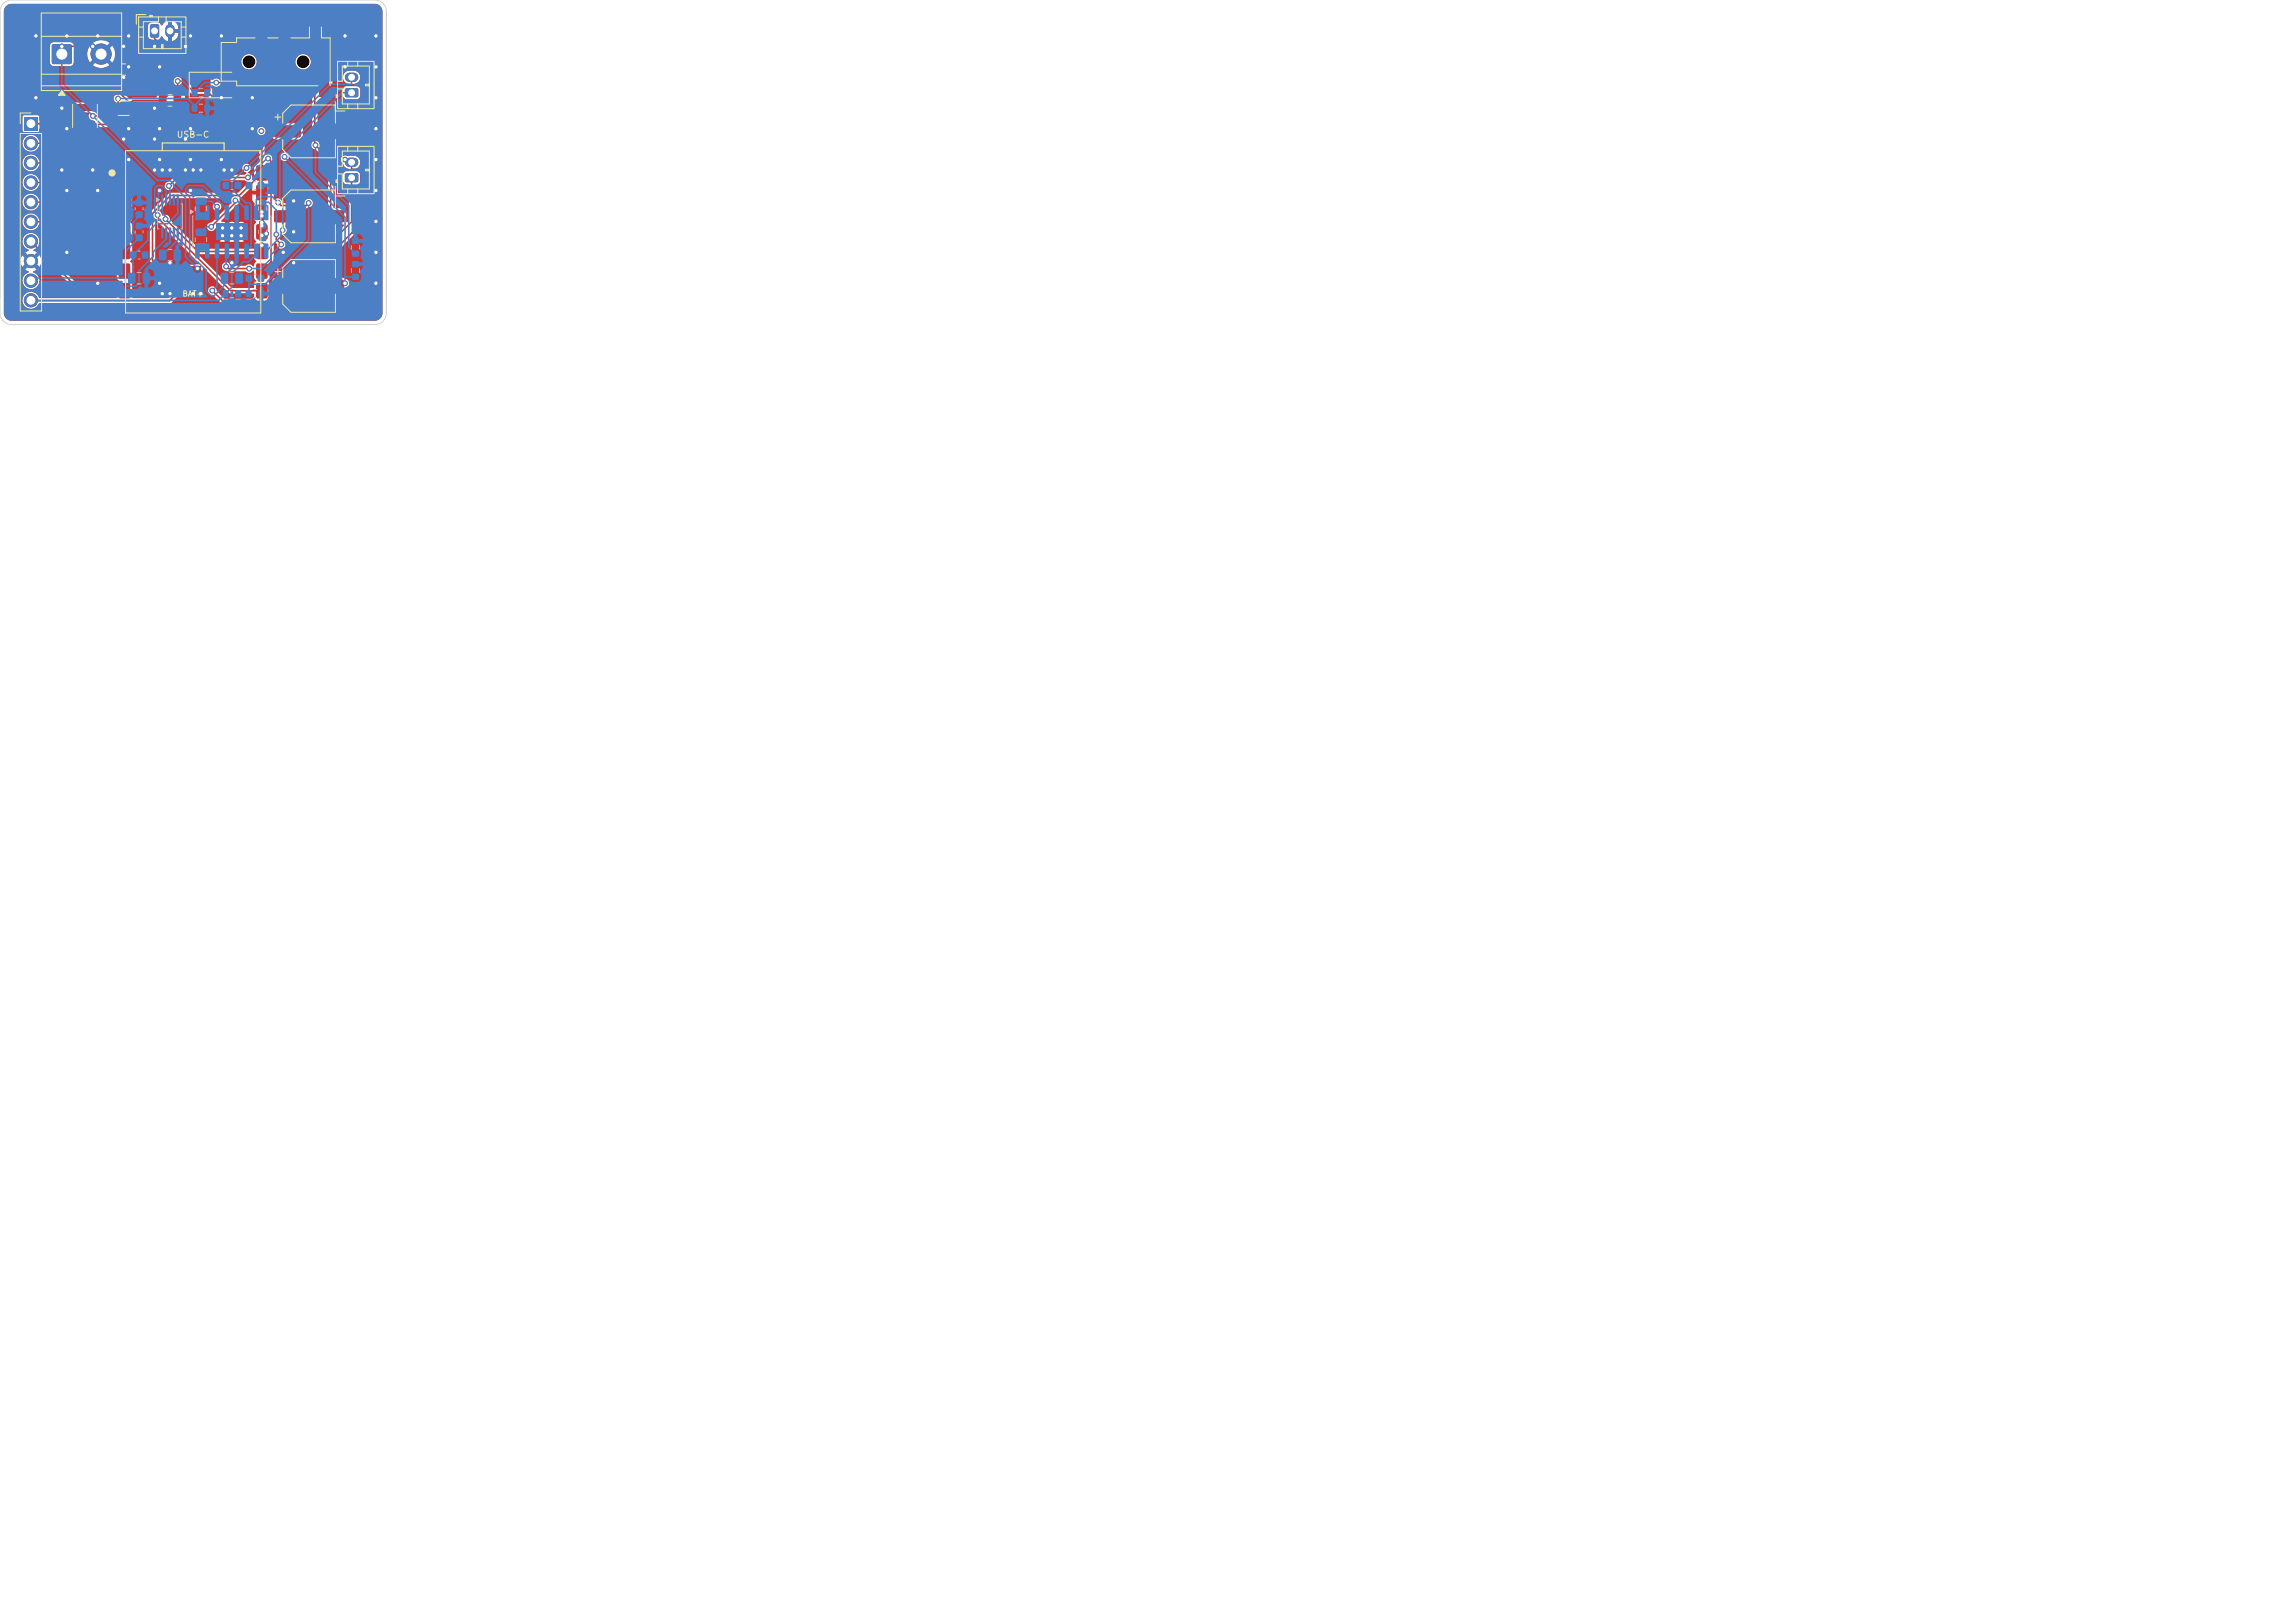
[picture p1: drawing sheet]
<svg xmlns="http://www.w3.org/2000/svg" width="297mm" height="210mm" viewBox="0 0 297 210" stroke-linecap="round" stroke-linejoin="round" font-family="sans-serif">
<defs><g id="words">
<text font-size=".8" fill="#f2eda1" x="22.8" y="18">USB-C</text>
<text font-size=".7" fill="#f2eda1" x="23.5" y="38.5">BAT+</text>
</g></defs>
<g fill="#c83434">
<path d="M24.8 10.2l.2-.1h2l.2 .1 .1 .2-.1 1.4-.2 .1h-2l-.2-.1v-.1z"/>
<path d="M28.8 10.2l.2-.1h2l.2 .1v.2v1.4l-.2 .1h-2l-.2-.1-.1-.1z"/>
<path d="M44.7 22.5l.2-.1h1.3l.2 .3v.7l-.3 .2h-1.3l-.2-.2z"/>
</g>
<path d="M45.2 21h.6" fill="none" stroke="#c83434" stroke-width="1.2"/>
<path d="M44.7 11.5l.2-.1h1.3l.2 .3v.7l-.3 .2h-1.3l-.2-.2z" fill="#c83434"/>
<path d="M45.2 10h.6" fill="none" stroke="#c83434" stroke-width="1.2"/>
<g fill="#c83434">
<path d="M20.6 12.3h.7l.2 .1v1.1l-.1 .2h-.6l-.2-.1-.1-1.1z"/>
<path d="M22.5 12.3h.7l.2 .1v1.1l-.1 .2h-.6l-.2-.1v-1.1z"/>
<path d="M9.6 15.7h2.7v.8h-2.7z"/>
<path d="M9.6 13.5h2.7v.8h-2.7z"/>
<path d="M15 13.4l.6-.1v.3l-.6 .1z"/>
<path d="M15 13.9l.6-.1v.3l-.6 .1z"/>
<path d="M15 14.4l.6-.1v.3l-.6 .1z"/>
<path d="M16.4 14.4l.6-.1v.3l-.6 .1z"/>
<path d="M16.4 13.9l.6-.1v.3l-.6 .1z"/>
<path d="M16.4 13.4l.6-.1v.3l-.6 .1z"/>
<path d="M35.5 27.3l.2-.1h3.1l.1 .3v1.1l-.2 .2h-3.1l-.1-.2z"/>
<path d="M41.1 27.3l.2-.1h3.1l.1 .3v1.1l-.2 .2h-3.1l-.2-.2z"/>
<path d="M14.6 8.3h.7l.2 .1 .1 1.1-.2 .2h-.6l-.2-.1v-1.1z"/>
<path d="M16.5 8.3h.7l.2 .1v1.1l-.1 .2h-.6l-.2-.1-.1-1.1z"/>
<path d="M35.5 16.3l.2-.1h3.1l.1 .3v1.1l-.2 .2h-3.1l-.1-.2z"/>
<path d="M41.1 16.3l.2-.1h3.1l.1 .3v1.1l-.2 .2h-3.1l-.2-.2z"/>
<path d="M3.1 15.2h1.8v1.7h-1.8z"/>
</g>
<g fill="#c83434" stroke="#c83434" stroke-width=".13">
<circle cx="4" cy="18.5" r=".85"/>
<circle cx="4" cy="21.1" r=".85"/>
<circle cx="4" cy="23.6" r=".85"/>
<circle cx="4" cy="26.2" r=".85"/>
<circle cx="4" cy="28.7" r=".85"/>
<circle cx="4" cy="31.2" r=".85"/>
<circle cx="4" cy="33.8" r=".85"/>
<circle cx="4" cy="36.3" r=".85"/>
<circle cx="4" cy="38.9" r=".85"/>
</g>
<path d="M19.5 3.2l.8-.1 .3 .2v1.3l-.2 .3h-.7l-.3-.2v-1.3z" fill="#c83434"/>
<path d="M22 3.7v.6" fill="none" stroke="#c83434" stroke-width="1.2"/>
<g fill="#c83434">
<path d="M15.4 21.4h.2h1.2l.1 .2-.1 1.7-.2 .1-1.2-.1v-.1z"/>
<path d="M15.4 24l.2-.1 1.2 .1 .1 .1-.1 1.8h-.2h-1.2v-.2z"/>
<path d="M15.4 26.5h.2h1.2l.1 .2-.1 1.7-.2 .1-1.2-.1v-.2z"/>
<path d="M15.4 29.1l.2-.1 1.2 .1 .1 .1-.1 1.7-.2 .1-1.2-.1v-.1z"/>
<path d="M15.4 31.6l.2-.1 1.2 .1 .1 .2-.1 1.7h-.2h-1.2v-.2z"/>
<path d="M15.4 34.1h.2h1.2l.1 .2-.1 1.7-.2 .1-1.2-.1v-.1z"/>
<path d="M15.4 36.7l.2-.1 1.2 .1 .1 .1-.1 1.8h-.2h-1.2v-.2z"/>
<path d="M33.2 36.7l.2-.1 1.2 .1v.1v1.8h-.2h-1.2l-.1-.2z"/>
<path d="M33.2 34.1h.2h1.2v.2v1.7l-.2 .1-1.2-.1-.1-.1z"/>
<path d="M33.2 31.6l.2-.1 1.2 .1v.2v1.7h-.2h-1.2l-.1-.2z"/>
<path d="M33.2 29.1l.2-.1 1.2 .1v.1v1.7l-.2 .1-1.2-.1-.1-.1z"/>
<path d="M33.2 26.5h.2h1.2v.2v1.7l-.2 .1-1.2-.1-.1-.2z"/>
<path d="M33.2 24l.2-.1 1.2 .1v.1v1.8h-.2h-1.2l-.1-.2z"/>
<path d="M33.2 21.4h.2h1.2v.2v1.7l-.2 .1-1.2-.1-.1-.1z"/>
<path d="M24 34.5h2v2h-2z"/>
<path d="M6.8 5.8l.1-.1h2.2l.1 .1 .1 .2v2.1l-.1 .1-.1 .1h-2.2l-.1-.1-.1-.1v-2.1z"/>
</g>
<circle cx="13.1" cy="7" r="1.3" fill="#c83434" stroke="#c83434" stroke-width=".13"/>
<g fill="#c83434">
<path d="M35.5 36.3l.2-.1h3.1l.1 .3v1.1l-.2 .2h-3.1l-.1-.2z"/>
<path d="M41.1 36.3l.2-.1h3.1l.1 .3v1.1l-.2 .2h-3.1l-.2-.2z"/>
<path d="M36.2 3.5h1.2v2.5h-1.2z"/>
<path d="M33.2 3.5h1.2v2.5h-1.2z"/>
<path d="M41.3 10h1.2v2.5h-1.2z"/>
<path d="M40.2 3.5h1.2v2.5h-1.2z"/>
</g>
<g fill="#c83434" stroke="#c83434" stroke-width=".13">
<circle cx="31.2" cy="29.5" r=".3"/>
<circle cx="30" cy="29.5" r=".3"/>
<circle cx="28.8" cy="29.5" r=".3"/>
<circle cx="31.2" cy="30.5" r=".3"/>
<circle cx="30" cy="30.5" r=".3"/>
<circle cx="28.8" cy="30.5" r=".3"/>
<circle cx="33.9" cy="27.4" r=".3"/>
<circle cx="28" cy="10.7" r=".3"/>
<circle cx="23" cy="10.5" r=".3"/>
<circle cx="44.6" cy="20.6" r=".3"/>
<circle cx="27.5" cy="37.6" r=".3"/>
<circle cx="34.4" cy="30.2" r=".3"/>
<circle cx="36.6" cy="29.8" r=".3"/>
<circle cx="31.9" cy="21.7" r=".3"/>
<circle cx="36.6" cy="32.6" r=".3"/>
<circle cx="38" cy="34" r=".3"/>
<circle cx="25" cy="22" r=".3"/>
<circle cx="16" cy="6" r=".3"/>
<circle cx="48.6" cy="16.6" r=".3"/>
<circle cx="8.6" cy="24.6" r=".3"/>
<circle cx="16" cy="10" r=".3"/>
<circle cx="8.6" cy="16.6" r=".3"/>
<circle cx="21" cy="38" r=".3"/>
<circle cx="24.6" cy="24.6" r=".3"/>
<circle cx="20" cy="6" r=".3"/>
<circle cx="4.6" cy="4.6" r=".3"/>
<circle cx="48.6" cy="28.6" r=".3"/>
<circle cx="20" cy="14" r=".3"/>
<circle cx="12" cy="22" r=".3"/>
<circle cx="16" cy="18" r=".3"/>
<circle cx="29" cy="22" r=".3"/>
<circle cx="24.6" cy="4.6" r=".3"/>
<circle cx="28.6" cy="12.6" r=".3"/>
<circle cx="25" cy="38" r=".3"/>
<circle cx="26" cy="22" r=".3"/>
<circle cx="12.6" cy="4.6" r=".3"/>
<circle cx="12" cy="6" r=".3"/>
<circle cx="48.6" cy="20.6" r=".3"/>
<circle cx="48.6" cy="32.6" r=".3"/>
<circle cx="32.6" cy="12.6" r=".3"/>
<circle cx="20.6" cy="20.6" r=".3"/>
<circle cx="12.6" cy="24.6" r=".3"/>
<circle cx="21" cy="22" r=".3"/>
<circle cx="20.6" cy="8.6" r=".3"/>
<circle cx="38" cy="30" r=".3"/>
<circle cx="16.6" cy="20.6" r=".3"/>
<circle cx="8.6" cy="32.6" r=".3"/>
<circle cx="48.6" cy="36.6" r=".3"/>
<circle cx="32.6" cy="16.6" r=".3"/>
<circle cx="22" cy="22" r=".3"/>
<circle cx="8" cy="14" r=".3"/>
<circle cx="12.6" cy="36.6" r=".3"/>
<circle cx="48.6" cy="8.6" r=".3"/>
<circle cx="24" cy="18" r=".3"/>
<circle cx="20.6" cy="16.6" r=".3"/>
<circle cx="20" cy="22" r=".3"/>
<circle cx="16.6" cy="8.6" r=".3"/>
<circle cx="8.6" cy="4.6" r=".3"/>
<circle cx="16.6" cy="16.6" r=".3"/>
<circle cx="44.6" cy="4.6" r=".3"/>
<circle cx="8" cy="22" r=".3"/>
<circle cx="22" cy="34" r=".3"/>
<circle cx="48.6" cy="4.6" r=".3"/>
<circle cx="20.6" cy="36.6" r=".3"/>
<circle cx="44.6" cy="8.6" r=".3"/>
<circle cx="22" cy="38" r=".3"/>
<circle cx="48.6" cy="12.6" r=".3"/>
<circle cx="24.6" cy="16.6" r=".3"/>
<circle cx="20" cy="18" r=".3"/>
<circle cx="24" cy="22" r=".3"/>
<circle cx="4.6" cy="12.6" r=".3"/>
<circle cx="38" cy="26" r=".3"/>
<circle cx="20.6" cy="24.6" r=".3"/>
<circle cx="28.6" cy="20.6" r=".3"/>
<circle cx="30" cy="22" r=".3"/>
<circle cx="26" cy="38" r=".3"/>
<circle cx="48.6" cy="24.6" r=".3"/>
<circle cx="28.6" cy="4.6" r=".3"/>
<circle cx="30" cy="34" r=".3"/>
<circle cx="16.6" cy="4.6" r=".3"/>
<circle cx="24.6" cy="20.6" r=".3"/>
<circle cx="24" cy="6" r=".3"/>
<circle cx="15.3" cy="12.8" r=".3"/>
<circle cx="8" cy="6" r=".3"/>
<circle cx="25.6" cy="34.7" r=".3"/>
<circle cx="12" cy="15" r=".3"/>
<circle cx="40.8" cy="18.8" r=".3"/>
<circle cx="33.9" cy="28.8" r=".3"/>
<circle cx="20.4" cy="27.8" r=".3"/>
<circle cx="33.9" cy="31.7" r=".3"/>
<circle cx="21.9" cy="24.1" r=".3"/>
<circle cx="33.9" cy="30.5" r=".3"/>
<circle cx="34.7" cy="20.5" r=".3"/>
<circle cx="32.1" cy="23" r=".3"/>
<circle cx="33.9" cy="29.2" r=".3"/>
<circle cx="21.4" cy="28.3" r=".3"/>
<circle cx="33.9" cy="27.9" r=".3"/>
<circle cx="36.8" cy="20.3" r=".3"/>
<circle cx="44.6" cy="36.6" r=".3"/>
<circle cx="39.9" cy="26.3" r=".3"/>
<circle cx="36" cy="26.2" r=".3"/>
<circle cx="32.2" cy="34.8" r=".3"/>
<circle cx="35.8" cy="30.3" r=".3"/>
<circle cx="36.4" cy="31.6" r=".3"/>
<circle cx="29.3" cy="34.5" r=".3"/>
<circle cx="33.8" cy="17" r=".3"/>
<circle cx="28.1" cy="26.7" r=".3"/>
<circle cx="30.5" cy="25.9" r=".3"/>
<circle cx="27.3" cy="29.3" r=".3"/>
</g>
<g fill="none" stroke="#c83434" stroke-width=".2">
<path d="M4 16h1.2l1.3 1.4h4.6l5 5M4 18.5h5.7l6.4 6.4M8 6h1.9l1.9-2h1.1l2.1 2.1v2.9M15.3 12.8v.7M15.3 14v.5l-.5 .5h-2.8M16.7 14h-.4l-.3 .3v.4l-1.4 1.4h-3.6M16.8 13.4l-1.2-1.3h-1.2l-1.7 1.8h-1.7M20 4v1l13.9 13.9v3.5l-2.9 2.9h-8.9l-2.4 2.3v6.1l3 2.9v1.6l-.8 .7h-17.9M23 10.5v.6l-2 1.9h-3.8l-.5 .5M28 10.7h1.7l.3 .3M40.8 4.8v1.5l-.1 .1v12.3l2.1 2.1v7.2M4 21.1h4.2l6.4 6.4h1.5"/>
<path d="M4 23.6h5.7l6.4 6.4M4 26.2h5.7l6.4 6.3M4 28.7h5.7l6.4 6.4M4 31.2l6.4 6.4h5.7M20.4 27.8v.4l9.4 9.4h4.1M21.4 28.3l4.2 4.2h8.3M25.6 34.7l-.6 .6v.2M29.3 34.5l.2 .3h2.7M30.5 25.9v.3l-3.2 3.1M32.1 23h-9.2l-1 1.1M34.7 20.5l.4 .4v13l-1.2 1.2M35.8 30.3v.7l.6 .6"/>
<path d="M36 26.2l.4 .4h3.2l.3-.3M37.2 28l-.6 .6v1.2M44.6 20.7h.5l.4 .3v.9h.7l.5 .5v6.6l-6.7 6.7v1.3l-2 2h-9.1l-1.4-1.4M44.6 36.7h-1.4l-.4 .3M45.5 23v5.7l-8.3 8.3"/>
</g>
<g fill="#c83434">
<path d="M25.8 32.9h7l.1 .1v.5l.3 .3-.3 .3v.3h-.2a.59 .59 0 0 0-.9 0h-2a.58 .58 0 0 0-.7-.4 .58 .58 0 0 0-.4 .6 .58 .58 0 0 0 .7 .5h2.4a.67 .67 0 0 0 1-.1l.1 .1v.9l.3 .3-.3 .4v.5l-2.9 .1-4.2-4.2z"/>
<path d="M21.2 26.7h6.3v.1a.56 .56 0 0 0 .9 .4 .56 .56 0 0 0 0-.9 .56 .56 0 0 0-.9 .4h-6.3l1-1.1 7.7 .1v.6l-2.5 2.5a.56 .56 0 0 0-.5 .9 .56 .56 0 0 0 1-.1h.1l.1 .3 .4-.4h.1a.15 .15 0 0 0 .2 .2 .15 .15 0 0 0 .1-.2h.3l.2 .2 .2-.2h.3a.15 .15 0 0 0 .1 .2 .15 .15 0 0 0 .2-.2h.2l.2 .2 .2-.2h.2a.15 .15 0 0 0 .2 .2 .15 .15 0 0 0 .1-.2h.3l.3 .4 .1-.3-.1-.5-.3 .4h-.3l-.1-.2-.2 .2h-.2l-.2-.2-.2 .2h-.2l-.2-.2-.1 .2h-.3l-.2-.2-.2 .2h-.3l-.1-.2-.3 .2 .7-.7h.4l.4 .3 .4-.3h.4l.4 .3 .4-.3-.3-.1-.5 .1-.7-.1-.9 .1-.6-.2 2.2-2.2a.71 .71 0 0 0 .2-.8l1.5-1.3h.1v.4h1.3l-.1 .5h-1.2l.1 .6 .3 .5-.1 .3v1.7l.3 .4-.3 .5v1.7l.3 .4-.3 .2-.1 .7h-7l-1-1h3.6l.3 .1 .5-.1 .7 .1 .9-.1 .5 .1 .3-.1-.4-.3-.4 .3h-.4l-.4-.3-.4 .3h-.4l-.4-.3-.4 .3h-3.6l-.8-.8h4l.1 .5 .3-.4h.2a.15 .15 0 0 0 .2 .2 .15 .15 0 0 0 .1-.2h.3l.2 .2 .2-.2h.3a.15 .15 0 0 0 .1 .2 .15 .15 0 0 0 .2-.2h.2l.2 .2 .2-.2h.2a.15 .15 0 0 0 .2 .2 .15 .15 0 0 0 .1-.2h.3l.3 .4 .1-.3-.1-.5-.3 .4h-.3l-.1-.2-.2 .2h-.2l-.2-.2-.2 .2h-.2l-.2-.2-.1 .2h-.3l-.2-.2-.2 .2h-.3l-.1-.2-.2 .2h-.2l-.3-.4-.1 .3h-4l-.4-.4h5.1l.1 .1 .1-.1h1l.1 .1 .1-.1h1l.1 .1 .1-.1-.1-.1-.1 .1h-1l-.1-.1-.1 .1h-1l-.1-.1-.1 .1h-5.1l-1.6-1.6a.57 .57 0 0 0-.4-.6 .57 .57 0 0 0-.6 .1l-.4-.6z"/>
<path d="M.9 .7l.6-.2h46.9a1.01 1.01 0 0 1 1.1 1v39a1 1 0 0 1-1 1h-47a1 1 0 0 1-1-1v-6.8h2.2v.4l.2 .4 .6-.6 .1 .2 .3 .2-.7 .6 .5 .2v.1a1.11 1.11 0 0 0-.6 1.8 1.11 1.11 0 0 0 1.8 0 1.11 1.11 0 0 0-.6-1.8v-.1l.5-.2-.7-.6 .3-.2 .1-.2 .6 .6h.1a1.77 1.77 0 0 0 .1-1.4h.1l4.8 4.8 4.8 .1h.1v.5l-.1 .1h-9.9a1.11 1.11 0 0 0-1.7-.7 1.11 1.11 0 0 0-.1 1.8 1.11 1.11 0 0 0 1.7-.4h17l.2-.1 .8-.9v-1.7v-.2l-2.9-2.9v-4.9l.1-.1 5.6 5.6-.1 .1h-.4l-1.5 .1-.1 .2v2l.1 .2 .2 .1h2l.2-.1 .1-1.9 .1-.1 3.2 3.2 .2 .1h3h.1v.6l-.1 .1h-3.7l-1.1-1.1a.56 .56 0 0 0-.6-.5 .56 .56 0 0 0-.5 .6 .56 .56 0 0 0 .7 .5l1.2 1.2h9.3l.1-.1 2.1-2 .1-.9h.4v1.3l.1 .2 .3 .1h3.2l.3-.2 .1-.5a.61 .61 0 0 0 .4-.7 .61 .61 0 0 0-.6-.5l-.3-.2h-3l-.4 .2-.1 .3h-.4v-.6l6.6-6.7v-6.7l-.6-.7v-.2a.86 .86 0 0 0-.5-1.4l-.9 .1a.58 .58 0 0 0-.8 .2 .58 .58 0 0 0 .2 .8 1.07 1.07 0 0 0 .7 .7v.2a.6 .6 0 0 0-.7 .5v.8a.57 .57 0 0 0 .7 .5v4.6l-.2 .3-.1-.1v-1.4l-.1-.2-.3-.1-1.2-.1v-6.2l-.1-.2-1.7-1.6-.1-.5 .1-.1h1.2v-1.1h.4v1.1h1.5l.3-.2 .2-.2v-.7h-2.4v-1.5h.4v1.1h2v-.5l-.1-.3-.4-.3h-3.3l-.1-.1v-2.5l.1-.1h.5v-1.5h.5v1.5h.4l.4-.3v-1.1h1.4v.8a.51 .51 0 0 0 .4 .5h1.4l.3-.2 .1-.3v-.9l-.1-.2-.3-.2-1.4 .1-.3 .1-.1 .3-2.7-.1v-2h.5v1.5h.8v-1.1h1.4a.85 .85 0 0 0 .7 1 1.36 1.36 0 0 0 1.2-.2 .85 .85 0 0 0 .3-.9 .85 .85 0 0 0-.7-.7 1.36 1.36 0 0 0-1.2 .2l-.2 .3-.1 .3h-1.4l-.1-.3-.3-.1h-1.5v-2.9l.1-.3 .3-.1 .2-.2v-2.5l-.2-.2-1.3-.1-.2 .2v2.6v.2l.4 .1v1.4l-.1 .1h-.1a1.01 1.01 0 0 0-1.6-.6 1.01 1.01 0 0 0 .1 1.7 1.01 1.01 0 0 0 1.5-.7l.2 .1v10.2a.58 .58 0 0 0 0 .6 .58 .58 0 0 0 .5 .3l1.5 1.5v6l-1.2 .1-.3 .1-.1 .3v1.3l.1 .2 .3 .1h3.2l.1 .2-6.7 6.7-2.2 .1-.3 .2-.1 1.4 .1 .3 .4 .2h2.6v.1l-.4 .5h-2.9l-.1-.1v-1.9l-.3-.4 .3-.3v-1.4l.5-.7v-2.6h.2l.3 .3a.56 .56 0 0 0 .5 .6 .56 .56 0 0 0 .6-.6 .56 .56 0 0 0-.7-.5l-.2-.3 .2-.5a.6 .6 0 0 0 .8-.2 .6 .6 0 0 0-.2-.8l.1-.2h1.7l.4-.2 .1-.3v-1.2l-.1-.4 .7-.1a.59 .59 0 0 0 .7-.5 .59 .59 0 0 0-.5-.7 .77 .77 0 0 0-.7 .6l-2.7-.1a.6 .6 0 0 0-.4-.5 .6 .6 0 0 0-.7 .2l-.1-.1v-5l-.2-.6h1.1v.2a.56 .56 0 0 0 .8 .4 .56 .56 0 0 0 0-1 .56 .56 0 0 0-.8 .4h-1.2a.75 .75 0 0 0-.8-.2l-.1-1.3-1.8-1.8h.9v.1a.56 .56 0 0 0 .8 .4 .56 .56 0 0 0 0-.9 .56 .56 0 0 0-.8 .4h-.9l-.5-.5h3.3v1.2a.51 .51 0 0 0 .5 .5l3.2-.1 .3-.3v-1.3a.49 .49 0 0 0-.5-.5l-3.1 .1-.3 .1-.1 .3h-3.3l-4.4-4.4v-.8l.1-.1a.57 .57 0 0 0 .7 0l.2 .1v.6l.3 .3 2.2 .1a.49 .49 0 0 0 .5-.5v-1.5l-.3-.3h-2.3l-.3 .1-.1 .3h-.2a.7 .7 0 0 0-.8 0l-.1-.3-.3-.1-1.8-.1-1.9-1.9h7.8v.2a1.01 1.01 0 0 0 1.6 .8 1.01 1.01 0 0 0 0-1.8 1.01 1.01 0 0 0-1.6 .8h-7.8l-2.7-2.7 .1-.4 .2-.1a1.16 1.16 0 0 0 .7 .6v-1l.3 .1 .2-.1 .1 1a1.1 1.1 0 0 0 .8-1.1h-.8l.1-.2-.1-.2h.8v-.3h9.9v2.6l.2 .2h1.2l.3-.3v-2.5h1.3v2.6l.2 .2h1.2l.3-.3v-2.5l-.3-.3h-1.2l-.2 .3h-1.3l-.3-.3h-1.2l-.2 .3h-9.9a1.1 1.1 0 0 0-.9-.8v1l-.2-.1-.3 .1v-1l-.4 .2-.4 .4-.2-.3-.2-.1h-1.1l-.3 .4 .1 1.6 .2 .2h.3l4.8 4.9v1.7l.1 .3 .4 .2h1.7l6.8 6.8v2v.1a.5 .5 0 0 0-.6 .5v1.3l-.1 .1-.2-.1a.74 .74 0 0 0-.5-.6 .58 .58 0 0 0 .3-.8 .58 .58 0 0 0-.9-.1 .58 .58 0 0 0 .4 .9v.1l-.3 .2h-8.7l-1 .9a.56 .56 0 0 0-.6 .6 .56 .56 0 0 0 .6 .5 .56 .56 0 0 0 .5-.6l.7-.7h8.5l.5 .3-1.3 1.3-8.9 .1-2.4 2.4-.1 .2v6.2l2.9 3v1.2l-.5 .6h-4.7v-1.9l-.3-.3 .3-.5v-1.7l-.3-.4 .3-.4v-1.7l-.3-.4 .3-.5v-1.7l-.3-.3 .3-.5v-1.7l-.3-.4 .3-.5v-1.7l-.3-.3 .3-.5v-1.8l-.4-.3h-1.4l-4-4-4.6-.1-1.3-1.3-.3-.1v-.5l-.2-.2h-1.8l-.2 .2v1.8l.2 .2h1.8l.2-.2v-.3h.1l1.3 1.1 4.5 .1 4.1 4v1.4l-.2 .1-5-5.1h-4.8a1.12 1.12 0 0 0-1.9-.4 1.12 1.12 0 0 0 .5 1.8 1.28 1.28 0 0 0 1.4-.7h4.5l5.5 5.5v1.4l.3 .4-.3 .4v.5h-.4l-6.3-6.3-.2-.1h-3.1a1.11 1.11 0 0 0-1.8-.5 1.11 1.11 0 0 0 0 1.8 1.11 1.11 0 0 0 1.8-.6h3l1.6 1.8-.1 .1h-4.5a1.12 1.12 0 0 0-1.9-.5 1.12 1.12 0 0 0 .5 1.9 1.28 1.28 0 0 0 1.4-.7h4.5l5.5 5.5v1.4h-.2l-5-5.1h-4.8a1.11 1.11 0 0 0-1.8-.5 1.11 1.11 0 0 0 0 1.8 1.11 1.11 0 0 0 1.8-.6h4.5l5.5 5.5v1.4h-.2l-5-5-4.8-.1a1.12 1.12 0 0 0-1.9-.4 1.12 1.12 0 0 0 .5 1.9 1.28 1.28 0 0 0 1.4-.7h4.5l5.5 5.4v1.5l.3 .3-.3 .4v.5l-4.6 .1-5.5-5.5a1.12 1.12 0 0 0-.9-1.6 1.12 1.12 0 0 0-1.1 1.5l.3 .4 .4 .3-.5 .3 .7 .6-.3 .2-.1 .2-.6-.7-.2 .7h-2.2v-20.2h8.9v.8l.2 .2 2 .1a.73 .73 0 0 0 0 .8h-.1l-1.9 .1-.2 .2v.9l.2 .2h2.8l.3-.3 2.1-.1 1.3-1.3 .4 .1v-.5h.4v.5l.5-.2 .1-.3h-1l.1-.2 .2-.1 .7-.1-.2-.5 .1-.4h2.8h.1a.49 .49 0 0 0 .5 .6h.6l.3-.2 .1-.2h.1a.79 .79 0 0 0 .8 .6v-1h.5v1a.79 .79 0 0 0 .7-1h-1.2v-1.4h.5v1h.7v-.3a.74 .74 0 0 0-.7-.7h-.4l.5-.5 .1-.3a.56 .56 0 0 0 0-.8 .56 .56 0 0 0-.8-.1 .56 .56 0 0 0 0 .8l-1.1 1.1h-.7a.66 .66 0 0 0-.6 .6h-3l-.3 .2-1.2-1h-1.3l-1.8 1.6-.2-.2h-2.8l-.2 .3h-8.9v-7.6h5.9v2.2l.2 .3 .3 .2 2.3-.1a.49 .49 0 0 0 .4-.4v-1.7l.5-.1 1.9-1.9h.8l.7 .7-.1 .1a1.9 1.9 0 0 0-1.4 .4l.8 .8-.3 .4-.9-.9v.1a1.79 1.79 0 0 0 0 2.1l.9-.9 .3 .4-.8 .8 .1 .1a2.04 2.04 0 0 0 2.2 0v1.1l.3 .3 .8 .1 .5-.4a.98 .98 0 0 0 .8 .6v-1h.5v1a.79 .79 0 0 0 .8-1h-1.3v-1.4h.5v1h.8a.78 .78 0 0 0-.8-1h-.5a1.02 1.02 0 0 0-.8 .6l-.5-.4-.1-2.1-2.2-2.2h-.1h-1.4l-1.9 1.9-.6-.2h-2.2l-.3 .2-.2 .3h-5.9v-4.4l.1-.3z"/>
</g>
<path d="M44.7 22.5l.2-.1h1.3l.2 .3v.7l-.3 .2h-1.3l-.2-.2z" fill="#4d7fc4"/>
<path d="M45.2 21h.6" fill="none" stroke="#4d7fc4" stroke-width="1.2"/>
<path d="M44.7 11.5l.2-.1h1.3l.2 .3v.7l-.3 .2h-1.3l-.2-.2z" fill="#4d7fc4"/>
<path d="M45.2 10h.6" fill="none" stroke="#4d7fc4" stroke-width="1.2"/>
<path d="M3.1 15.2h1.8v1.7h-1.8z" fill="#4d7fc4"/>
<g fill="#4d7fc4" stroke="#4d7fc4" stroke-width=".13">
<circle cx="4" cy="18.5" r=".85"/>
<circle cx="4" cy="21.1" r=".85"/>
<circle cx="4" cy="23.6" r=".85"/>
<circle cx="4" cy="26.2" r=".85"/>
<circle cx="4" cy="28.7" r=".85"/>
<circle cx="4" cy="31.2" r=".85"/>
<circle cx="4" cy="33.8" r=".85"/>
<circle cx="4" cy="36.3" r=".85"/>
<circle cx="4" cy="38.9" r=".85"/>
</g>
<path d="M19.5 3.2l.8-.1 .3 .2v1.3l-.2 .3h-.7l-.3-.2v-1.3z" fill="#4d7fc4"/>
<path d="M22 3.7v.6" fill="none" stroke="#4d7fc4" stroke-width="1.2"/>
<path d="M6.8 5.8l.1-.1h2.2l.1 .1 .1 .2v2.1l-.1 .1-.1 .1h-2.2l-.1-.1-.1-.1v-2.1z" fill="#4d7fc4"/>
<circle cx="13.1" cy="7" r="1.3" fill="#4d7fc4" stroke="#4d7fc4" stroke-width=".13"/>
<g fill="#4d7fc4">
<path d="M31.8 37.6h.7v.8h-.7z"/>
<path d="M33.5 37.6h.7v.8h-.7z"/>
<path d="M28.8 23.6l.2-.1 .6 .1 .1 .2-.1 .6-.2 .1-.6-.1v-.1z"/>
<path d="M30.4 23.6l.1-.1 .7 .1v.2v.6l-.2 .1-.6-.1-.1-.1z"/>
<path d="M31.8 23.6l.2-.1 .6 .1 .1 .2-.1 .6-.1 .1-.7-.1v-.1z"/>
<path d="M33.4 23.6l.1-.1 .7 .1v.2v.6l-.2 .1-.6-.1-.1-.1z"/>
<path d="M45.6 35.5h.8v.7h-.8z"/>
<path d="M45.6 33.8h.8v.7h-.8z"/>
<path d="M20.6 32.3h.7l.2 .1v1.1l-.1 .2h-.6l-.2-.1-.1-1.1z"/>
<path d="M22.5 32.3h.7l.2 .1v1.1l-.1 .2h-.6l-.2-.1v-1.1z"/>
<path d="M45.6 32.5h.8v.7h-.8z"/>
<path d="M45.6 30.8h.8v.7h-.8z"/>
<path d="M24.8 11.6h.7v.8h-.7z"/>
<path d="M26.5 11.6h.7v.8h-.7z"/>
<path d="M33.6 27.5h.8v.7h-.8z"/>
<path d="M33.6 25.8h.8v.7h-.8z"/>
<path d="M16.8 32.6l.2-.1 .6 .1 .1 .2-.1 .6-.2 .1-.6-.1v-.1z"/>
<path d="M18.4 32.6l.1-.1 .7 .1v.2v.6l-.2 .1-.6-.1-.1-.1z"/>
<path d="M33.6 30.5h.8v.7h-.8z"/>
<path d="M33.6 28.8h.8v.7h-.8z"/>
<path d="M25.3 26.6h.4h.1l.1 1.8-.1 .1h-.4l-.1-.1z"/>
<path d="M26.6 26.6h.4h.1v1.8l-.1 .1h-.3l-.2-.1z"/>
<path d="M27.8 26.6h.4h.2v1.8l-.1 .1h-.4l-.1-.1z"/>
<path d="M29.1 26.6h.4h.2v1.8l-.1 .1h-.4l-.1-.1z"/>
<path d="M30.4 26.6h.4h.1v1.8l-.1 .1h-.3l-.2-.1z"/>
<path d="M31.6 26.6h.5h.1v1.8l-.1 .1h-.3l-.2-.1z"/>
<path d="M32.9 26.6h.4h.2v1.8l-.1 .1h-.4l-.1-.1z"/>
<path d="M34.2 26.6h.4h.1v1.8v.1h-.4l-.1-.1z"/>
<path d="M34.2 31.5h.4l.1 .1v1.7v.1l-.4 .1-.1-.1z"/>
<path d="M32.9 31.5h.4l.2 .1v1.7l-.1 .1-.4 .1-.1-.1z"/>
<path d="M31.6 31.5h.5l.1 .1v1.7l-.1 .1-.3 .1-.2-.1z"/>
<path d="M30.4 31.5h.4l.1 .1v1.7l-.1 .1-.3 .1-.2-.1z"/>
<path d="M29.1 31.5h.4l.2 .1v1.7l-.1 .1-.4 .1-.1-.1z"/>
<path d="M27.8 31.5h.4l.2 .1v1.7l-.1 .1-.4 .1-.1-.1z"/>
<path d="M26.6 31.5h.4l.1 .1v1.7l-.1 .1-.3 .1-.2-.1z"/>
<path d="M25.3 31.5h.4l.1 .1 .1 1.7-.1 .1-.4 .1-.1-.1z"/>
</g>
<g fill="#4d7fc4" stroke="#4d7fc4" stroke-width=".13">
<circle cx="31.2" cy="29.5" r=".3"/>
<circle cx="30" cy="29.5" r=".3"/>
<circle cx="28.8" cy="29.5" r=".3"/>
</g>
<path d="M27.9 28.9h4.2v2.2h-4.2z" fill="#4d7fc4"/>
<g fill="#4d7fc4" stroke="#4d7fc4" stroke-width=".13">
<circle cx="31.2" cy="30.5" r=".3"/>
<circle cx="30" cy="30.5" r=".3"/>
<circle cx="28.8" cy="30.5" r=".3"/>
</g>
<g fill="#4d7fc4">
<path d="M25.3 31.5h.2h1.1l.1 .2v.6l-.2 .2-1.1-.1-.1-.2z"/>
<path d="M25.3 29.6h.2h1.1l.1 .2v.6l-.2 .2-1.1-.1-.1-.2z"/>
<path d="M17.6 27.4l.1-.1 .7 .1 .1 .2-.1 .6h-.1h-.7l-.1-.2z"/>
<path d="M17.6 25.8h.1h.7l.1 .2-.1 .6-.1 .1-.7-.1-.1-.1z"/>
<path d="M24.8 13.6h.7v.8h-.7z"/>
<path d="M26.5 13.6h.7v.8h-.7z"/>
<path d="M28.8 37.6h.7v.8h-.7z"/>
<path d="M30.5 37.6h.7v.8h-.7z"/>
<path d="M28.6 35.3h.7l.2 .1v1.1l-.1 .2h-.6l-.2-.1-.1-1.1z"/>
<path d="M30.5 35.3h.7l.2 .1v1.1l-.1 .2h-.6l-.2-.1v-1.1z"/>
<path d="M17.6 30.4l.1-.1 .7 .1 .1 .2-.1 .6h-.1h-.7l-.1-.2z"/>
<path d="M17.6 28.8h.1h.7l.1 .2-.1 .6-.1 .1-.7-.1-.1-.1z"/>
<path d="M25.3 27.5h.2h1.1l.1 .2v.6l-.2 .2-1.1-.1-.1-.2z"/>
<path d="M25.3 25.6h.2h1.1l.1 .2v.6l-.2 .2-1.1-.1-.1-.2z"/>
<path d="M16.6 35.3h.7l.2 .1v1.1l-.1 .2h-.6l-.2-.1-.1-1.1z"/>
<path d="M18.5 35.3h.7l.2 .1 .1 1.1-.2 .2h-.6l-.2-.1-.1-1.1z"/>
<path d="M20.9 25.1l.2 .1v1.3v.1l-.3-.1z"/>
<path d="M21.4 25.1l.2 .1v1.3v.1l-.3-.1z"/>
<path d="M21.9 25.1l.3 .1v1.3l-.1 .1-.3-.1z"/>
<path d="M22.4 25.1l.3 .1v1.3l-.1 .1-.2-.1z"/>
<path d="M22.9 25.1l.2 .1v1.3v.1l-.2-.1z"/>
<path d="M22.9 29.4l.2 .1v1.3v.1l-.2-.1z"/>
<path d="M22.4 29.4l.3 .1v1.3l-.1 .1-.2-.1z"/>
<path d="M21.9 29.4l.3 .1v1.3l-.1 .1-.3-.1z"/>
<path d="M21.4 29.4l.2 .1v1.3v.1l-.3-.1z"/>
<path d="M20.9 29.4l.2 .1v1.3v.1l-.3-.1z"/>
<path d="M31.8 35.6l.2-.1 .6 .1 .1 .2-.1 .6-.1 .1-.7-.1v-.1z"/>
<path d="M33.4 35.6l.1-.1 .7 .1v.2v.6l-.2 .1-.6-.1-.1-.1z"/>
</g>
<g fill="#4d7fc4" stroke="#4d7fc4" stroke-width=".13">
<circle cx="33.9" cy="27.4" r=".3"/>
<circle cx="28" cy="10.7" r=".3"/>
<circle cx="23" cy="10.5" r=".3"/>
<circle cx="44.6" cy="20.6" r=".3"/>
<circle cx="27.5" cy="37.6" r=".3"/>
<circle cx="34.4" cy="30.2" r=".3"/>
<circle cx="36.6" cy="29.8" r=".3"/>
<circle cx="31.9" cy="21.7" r=".3"/>
<circle cx="36.6" cy="32.6" r=".3"/>
<circle cx="38" cy="34" r=".3"/>
<circle cx="25" cy="22" r=".3"/>
<circle cx="16" cy="6" r=".3"/>
<circle cx="48.6" cy="16.6" r=".3"/>
<circle cx="8.6" cy="24.6" r=".3"/>
<circle cx="16" cy="10" r=".3"/>
<circle cx="8.6" cy="16.6" r=".3"/>
<circle cx="21" cy="38" r=".3"/>
<circle cx="24.6" cy="24.6" r=".3"/>
<circle cx="20" cy="6" r=".3"/>
<circle cx="4.6" cy="4.6" r=".3"/>
<circle cx="48.6" cy="28.6" r=".3"/>
<circle cx="20" cy="14" r=".3"/>
<circle cx="12" cy="22" r=".3"/>
<circle cx="16" cy="18" r=".3"/>
<circle cx="29" cy="22" r=".3"/>
<circle cx="24.6" cy="4.6" r=".3"/>
<circle cx="28.6" cy="12.6" r=".3"/>
<circle cx="25" cy="38" r=".3"/>
<circle cx="26" cy="22" r=".3"/>
<circle cx="12.6" cy="4.6" r=".3"/>
<circle cx="12" cy="6" r=".3"/>
<circle cx="48.6" cy="20.6" r=".3"/>
<circle cx="48.6" cy="32.6" r=".3"/>
<circle cx="32.6" cy="12.6" r=".3"/>
<circle cx="20.6" cy="20.6" r=".3"/>
<circle cx="12.6" cy="24.6" r=".3"/>
<circle cx="21" cy="22" r=".3"/>
<circle cx="20.6" cy="8.6" r=".3"/>
<circle cx="38" cy="30" r=".3"/>
<circle cx="16.6" cy="20.6" r=".3"/>
<circle cx="8.6" cy="32.6" r=".3"/>
<circle cx="48.6" cy="36.6" r=".3"/>
<circle cx="32.6" cy="16.6" r=".3"/>
<circle cx="22" cy="22" r=".3"/>
<circle cx="8" cy="14" r=".3"/>
<circle cx="12.6" cy="36.6" r=".3"/>
<circle cx="48.6" cy="8.6" r=".3"/>
<circle cx="24" cy="18" r=".3"/>
<circle cx="20.6" cy="16.6" r=".3"/>
<circle cx="20" cy="22" r=".3"/>
<circle cx="16.6" cy="8.6" r=".3"/>
<circle cx="8.6" cy="4.6" r=".3"/>
<circle cx="16.6" cy="16.6" r=".3"/>
<circle cx="44.6" cy="4.6" r=".3"/>
<circle cx="8" cy="22" r=".3"/>
<circle cx="22" cy="34" r=".3"/>
<circle cx="48.6" cy="4.6" r=".3"/>
<circle cx="20.6" cy="36.6" r=".3"/>
<circle cx="44.6" cy="8.6" r=".3"/>
<circle cx="22" cy="38" r=".3"/>
<circle cx="48.6" cy="12.6" r=".3"/>
<circle cx="24.6" cy="16.6" r=".3"/>
<circle cx="20" cy="18" r=".3"/>
<circle cx="24" cy="22" r=".3"/>
<circle cx="4.6" cy="12.6" r=".3"/>
<circle cx="38" cy="26" r=".3"/>
<circle cx="20.6" cy="24.6" r=".3"/>
<circle cx="28.6" cy="20.6" r=".3"/>
<circle cx="30" cy="22" r=".3"/>
<circle cx="26" cy="38" r=".3"/>
<circle cx="48.6" cy="24.6" r=".3"/>
<circle cx="28.6" cy="4.6" r=".3"/>
<circle cx="30" cy="34" r=".3"/>
<circle cx="16.6" cy="4.6" r=".3"/>
<circle cx="24.6" cy="20.6" r=".3"/>
<circle cx="24" cy="6" r=".3"/>
<circle cx="15.3" cy="12.8" r=".3"/>
<circle cx="8" cy="6" r=".3"/>
<circle cx="25.6" cy="34.7" r=".3"/>
<circle cx="12" cy="15" r=".3"/>
<circle cx="40.8" cy="18.8" r=".3"/>
<circle cx="33.9" cy="28.8" r=".3"/>
<circle cx="20.4" cy="27.8" r=".3"/>
<circle cx="33.9" cy="31.7" r=".3"/>
<circle cx="21.9" cy="24.1" r=".3"/>
<circle cx="33.9" cy="30.5" r=".3"/>
<circle cx="34.7" cy="20.5" r=".3"/>
<circle cx="32.1" cy="23" r=".3"/>
<circle cx="33.9" cy="29.2" r=".3"/>
<circle cx="21.4" cy="28.3" r=".3"/>
<circle cx="33.9" cy="27.9" r=".3"/>
<circle cx="36.8" cy="20.3" r=".3"/>
<circle cx="44.6" cy="36.6" r=".3"/>
<circle cx="39.9" cy="26.3" r=".3"/>
<circle cx="36" cy="26.2" r=".3"/>
<circle cx="32.2" cy="34.8" r=".3"/>
<circle cx="35.8" cy="30.3" r=".3"/>
<circle cx="36.4" cy="31.6" r=".3"/>
<circle cx="29.3" cy="34.5" r=".3"/>
<circle cx="33.8" cy="17" r=".3"/>
<circle cx="28.1" cy="26.7" r=".3"/>
<circle cx="30.5" cy="25.9" r=".3"/>
<circle cx="27.3" cy="29.3" r=".3"/>
</g>
<g fill="none" stroke="#4d7fc4" stroke-width=".2">
<path d="M8 6v5l12.4 12.3h1.6l.5 .5v.2l1.5 1.6v7.6l1.6 1.5M15.3 12.8h9l.9 .9M23 10.5h.7l1.5 1.5 1.3-1.3h1.5M25.2 13.7v.3M26.8 12l-1.6 1.7M40.8 18.8v3.5l4.3 4.3v5.4l.9 .8M45.5 12h-1.2l-8.1 8v5.6l.4 .4v3.6l-.2 .2M45.5 10v.9h-2.8l-12.7 12.6v1l1.8 1.7h.5l.2 .3v5.4l-.6 .6M16.2 36h-11.9l-.3 .3M18 28l-.8 .8v1.2l.8 .8-1.8 1.7v4.2l.3 .3h1.1l.4-.4v-1.6l1.8-1.8v-.6l1.7-1.7v-.7M18 28h.1M18 27.8v.2"/>
<path d="M21 25.9v1.7l.4 .4v.3M21.5 25.9v-1.3l-.6-.6h-.5l-.4 .4v3.1l.4 .3M21.9 24.1l.1 .1v1.7M23 25.9v1.7l-1.3 1.3h-1.5l-1.1 1.2v1l-1.9 1.9v2.8l-.1 .2M23 30.2v.9l-2 1.9M26 26.1h1.4l.7 .6v.8M27.3 29.3h-.6l-.7 .8M28.1 32.5v4.5l-.6 .6M29.4 32.5l-.1 .1v1.9M29.4 27.5v-.4l-3.1-3.1h-1.9l-.4 .4v.6l.5 .5v7.6l.9 .9h.3l1 1v2.7l.6 .6h.4l1.3-1.4v-.9M30.5 25.9h.2l1.2 1.3v.3M32.2 36v2h-1.4"/>
<path d="M33.2 32.5v.3l-1.1 1.1h-.6l-1.5 1.5v1.8l-1.7 1.7h-24.3M34 26.2h.8l1 1v3.1M34.7 20.5h-.2l-2.4 2.5M35.2 31.7h.1M36 26.2l-.8-.8h-1.7l-.3 .4v1.7M36.4 29.8h.2M36.4 29.8h.1M36.4 29.8v.8l-2 1.9M36.4 31.6l-1.3 1.4v.5l-1.3 1.3h-1.6M36.8 20.3l7.8 7.8v8.6M39.9 26.3v4.8l-5.6 5.7h-2.1M44.6 35.8h1.4"/>
</g>
<g fill="#4d7fc4">
<path d="M33.5 36h.5v.4h-.4z"/>
<path d="M28.5 29.5h.1a.15 .15 0 0 0 .2 .2 .15 .15 0 0 0 .1-.2h.3l.2 .2 .2-.2h.3a.15 .15 0 0 0 .1 .2 .15 .15 0 0 0 .2-.2h.2l.2 .2 .2-.2h.2a.15 .15 0 0 0 .2 .1 .15 .15 0 0 0 .1-.2 .15 .15 0 0 0-.2 0l-.3 .1-.2-.2-.2 .2h-.2a.15 .15 0 0 0-.2-.2 .15 .15 0 0 0-.1 .2h-.3l-.2-.2-.2 .2h-.3a.15 .15 0 0 0-.1-.2 .15 .15 0 0 0-.2 .2h-.1l.7-.7h.4l.4 .3 .4-.3v-1.2l.4-.1 .1 .1v1.2l1.1 1.2v.1l-1.1 1.1v2.8l-1.2 1.1a.13 .13 0 0 1-.1 0 .13 .13 0 0 1 0-.2 .6 .6 0 0 0 0-.9v-.3l.2-.1 .6 .3v-2.7l-.4-.3-.4 .3h-.4l-.8-.7h.2a.15 .15 0 0 0 .2 .2 .15 .15 0 0 0 .1-.2h.3l.2 .2 .2-.2h.3a.15 .15 0 0 0 .1 .2 .15 .15 0 0 0 .2-.2h.2l.2 .2 .2-.2h.2a.15 .15 0 0 0 .2 .1 .15 .15 0 0 0 .1-.2 .15 .15 0 0 0-.2 0l-.3 .1-.2-.2-.2 .2h-.2a.15 .15 0 0 0-.2-.2 .15 .15 0 0 0-.1 .2h-.3l-.2-.2-.2 .2h-.3a.15 .15 0 0 0-.1-.2 .15 .15 0 0 0-.2 .2h-.2l-.4-.5h.7l.1 .1 .1-.1h1l.1 .1 .1-.1h1l.1 .1 .1-.1-.1-.1-.1 .1h-1l-.1-.1-.1 .1h-1l-.1-.1-.1 .1h-.7z"/>
<path d="M21.9 30.2h.2v1.2l-.6 .6h-.4v-.1l.5-.6 .2 .1z"/>
<path d="M20.4 24.5l.2-.1h.2l.3 .3v.1a.48 .48 0 0 0-.5 .4v2l-.1 .1-.1-.1z"/>
<path d="M24.4 24.5l.2-.1h1.6l1.1 1.2-.3 .1-.2-.3-.3-.1h-1.1l-.4 .3-.2-.3-.4-.5z"/>
<path d="M42.9 11.3h1.4l.1 .1a.35 .35 0 0 1-.4 .3l-8.1 8.1v.2v5.4l-.2 .1-.3-.4h-1l-.1-.1a.83 .83 0 0 0 .4-.8h-.8l-.1-.2h-.2l-.1-1h.5v.8h.7a.71 .71 0 0 0-.7-.8l-.8 .1-.4 .3-.2-.2 .1-.3 1.8-1.8a.57 .57 0 0 0 .7-.4 .57 .57 0 0 0-.3-.7 .57 .57 0 0 0-.8 .4l-1.5 1.5h-.1v-.2z"/>
<path d="M.9 .7l.6-.2h46.9a1.01 1.01 0 0 1 1.1 1v39a1 1 0 0 1-1 1h-47a1 1 0 0 1-1-1v-6.8h2.2v.4l.2 .4 .6-.6 .1 .2 .3 .2-.7 .6 .5 .2v.1a1.12 1.12 0 0 0-.4 2 1.12 1.12 0 0 0 1.8-.8l10.7-.1 .1 .1v.5l.4 .4 1.3 .1 .5-.4 .6 .2v-.9h.5v.9a.78 .78 0 0 0 .7-.9h-1.2v-1.5h.5v.9h.7a.78 .78 0 0 0-.7-.9h-.5l1.4-1.4 .2 .1a.49 .49 0 0 0 .5 .5h.6l.3-.2 .1-.2h.1a.79 .79 0 0 0 .8 .6v-2.3l.6-.7 .1-1.8a.48 .48 0 0 0-.7-.2l-.4-.3 1-1.2 .1-2 .1-.1 .2 .2v6h-.1h-.4v2.4a.94 .94 0 0 0 .8-.5l1 1a.6 .6 0 0 0 .5 .6 .6 .6 0 0 0 .6-.3l.2 .1v2.6l.5 .6v.2h-21.7a1.12 1.12 0 0 0-1.9-.4 1.12 1.12 0 0 0 .5 1.8 1.28 1.28 0 0 0 1.4-.7h23.3l.6-.5h.5l.2-.1 .1-.2v-.6l.3-.2 .1 .1v.8l.3 .2h.6l.4-.2 .4 .2h.6l.3-.3 .1 .1a.71 .71 0 0 0 .7 .5v-.7h.5v.7a.69 .69 0 0 0 .6-.7h-1.1v-1.1h.4l.1 .6h.6l-.2-.7 5.8-5.9v-4.5a.56 .56 0 0 0 0-.8 .56 .56 0 0 0-.8 0 .56 .56 0 0 0 .1 .8v4.3l-4.7 4.7h-.1a1.11 1.11 0 0 0-.7-.7l1.2-1.3 .1-.6 .9-.9a.58 .58 0 0 0 .6-.5 .58 .58 0 0 0-.4-.6l.2-.4v-.3a.68 .68 0 0 0 .2-1.1v-3.4l-.3-.5v-4.5l.1-.1 .2 .1 7.4 7.4v7.9a.57 .57 0 0 0-.1 .8 .57 .57 0 0 0 .9 0 .57 .57 0 0 0 0-.8h.2l.4 .3h.7l.2-.2 .1-.2v-.6l-.3-.3 .1-.1a.71 .71 0 0 0 .5-.7h-.9l-.1-.1 .1-.4h.9l-.1-.2-.3-.3 .1-.3v-.7a.27 .27 0 0 1-.2-.4l.3-.2 .2-.4h-1v-.2l-.2-.1-.1-.8h.6v.6h.7a.69 .69 0 0 0-.7-.6l-.8-.1v-3.6l-.1-.2-3.8-3.8h2.8v.9l.1 .2 .3 .2 1.6-.1 .2-.3v-.9a.49 .49 0 0 0-.4-.5l-1.4 .1-.3 .1-.1 .3h-2.8l-.4-.5v-1.5h2.9v.3l.3 .3a.85 .85 0 0 0 .7 .7 1.36 1.36 0 0 0 1.2-.2 .85 .85 0 0 0 .3-.9 .85 .85 0 0 0-.7-.7l-1 .1a.56 .56 0 0 0-.8 .4h-2.9v-1.3a.57 .57 0 0 0 0-.9 .57 .57 0 0 0-.8 0 .57 .57 0 0 0 .1 .9v3.1l4.3 4.3-.1 .9-7.3-7.2-.1-.3-.2-.4 7.1-7.2h.2l.4 .3 1.4 .1a.49 .49 0 0 0 .4-.5v-.9a.56 .56 0 0 0-.7-.4h-.1l.1-.2a.88 .88 0 0 0 .7-.9 .88 .88 0 0 0-.7-.9 1.36 1.36 0 0 0-1.2 .2 1.31 1.31 0 0 0-.2 1.2l-2 .1-10.6 10.6a.6 .6 0 0 0-.6 .5l-1.5 1.6h-.9l-.2 .1-.2 .2v.8l.2 .2 .3 .1h.7l.6 .7a.66 .66 0 0 0-.3 .9l-.2 .1-.3-.1h-.4l-2.7-2.6h-2.1l-.5 .5-.1 .4h-.1l-.8-.7-.1-.3-.6-.6h-1.6l-6.1-6.1h18.9v.1a.56 .56 0 0 0 .8 .4 .56 .56 0 0 0 0-.9 .56 .56 0 0 0-.8 .4h-18.9l-1.8-1.9a.6 .6 0 0 0-.7-.6l-1.7-1.7h4.5v.1a.58 .58 0 0 0 .5 .5 .58 .58 0 0 0 .6-.2h8.3l.4 .4v.9l.3 .3h.7l.3-.3 .1 .1a.71 .71 0 0 0 .7 .5v-.8h.5v.8a.69 .69 0 0 0 .6-.8h-1.1v-1.1l-.1-.1h.6v.8h.6v-.1a.69 .69 0 0 0-.6-.7h-.6l-.1-.1 .2-.2h.5l.2-.1 .2-.2v-.8l-.3-.3h-.6l-.1-.2 .2-.1 .9 .1a.56 .56 0 0 0 .8-.1 .56 .56 0 0 0-.1-.8 .56 .56 0 0 0-.8 .1l-1.1 .1-1 .8-.4 .1-1.1-1.1-.4-.1a.57 .57 0 0 0-.9 0 .57 .57 0 0 0 0 .8 .57 .57 0 0 0 .9 0l1 .9v.6h-8.8a.55 .55 0 0 0-.6-.2 .55 .55 0 0 0-.4 .5h-4.5l-1.8-1.9v-2.2h.7a.49 .49 0 0 0 .5-.5v-1.2h1.7l.1 .7 .2 .5 .9-.9 .3 .4-.8 .8 .1 .1a1.79 1.79 0 0 0 2.1-.1l-.9-.8 .4-.4 .8 .9 .1-.2h16.6a1.01 1.01 0 0 0 1 1.1 1.01 1.01 0 0 0 1-1.1h5v.2a1.01 1.01 0 0 0 1.6 .8 1.01 1.01 0 0 0 0-1.8 1.01 1.01 0 0 0-1.6 .8h-5v-.2a1.01 1.01 0 0 0-1.1-.7 1.01 1.01 0 0 0-.9 .9l-16.5-.1a1.78 1.78 0 0 0-.2-1.9l-.8 .9-.4-.4 .9-.8-.1-.1a1.79 1.79 0 0 0-2.1 .1l.8 .8-.3 .4-.9-.9-.2 .5-.1 .5h-1.7v-1a.49 .49 0 0 0-.5-.5h-2.2l-.3 .2-.2 .3 .1 2.3 .2 .3 .9 .1v2.4l.1 .2 3.8 3.8a.59 .59 0 0 0 .6 .6l8 8 .1 .1-.5 .6v3.2l.1 .2a.6 .6 0 0 0 .3 .6 .6 .6 0 0 0 .7 0l.1 .1-.1 .2h-.7l-1 1-.1-.1h-1l.1-.5h.9l-.1-.3-.3-.3 .1-.9-.1-.3 .3-.4 .1-.3h-2l.1 .3 .3 .4-.1 .2v.8l-.4 .5v1.3l.4 .6v.4l-1.4 1.4v3.1l-.1 .1h-10.9l-.6-.4v-.1l.5-.2-.7-.6 .3-.2 .1-.2 .6 .6a1.33 1.33 0 0 0 0-1.5l-.6 .7-.1-.2-.3-.2 .7-.6-.5-.3a1.18 1.18 0 0 0 .4-2 1.11 1.11 0 0 0-1.7 .3 1.11 1.11 0 0 0 .7 1.6v.1l-.5 .3 .7 .6-.3 .2-.1 .2-.6-.7-.2 .7h-2.2v-5.1h2.4a1.1 1.1 0 0 0 1.5 1.1 1.1 1.1 0 0 0 .3-1.8 1.1 1.1 0 0 0-1.8 .5v.2h-2.4v-2.5h2.4a1.1 1.1 0 0 0 1.2 1.2 1.1 1.1 0 0 0 1-1.3h12.7v-.7h.5v.7h.7a.71 .71 0 0 0-.7-.7h-.9l-.2 .2-.2 .5h-11.9a1.1 1.1 0 0 0-1.2-.9 1.1 1.1 0 0 0-1 1h-2.4v-2.6h2.4v.2a1.1 1.1 0 0 0 1.7 .9 1.1 1.1 0 0 0 0-1.9 1.1 1.1 0 0 0-1.7 .8h-2.4v-2.5h2.4v.2a1.1 1.1 0 0 0 1.7 .8 1.1 1.1 0 0 0 0-1.9 1.1 1.1 0 0 0-1.7 .9h-2.4v-2.5h2.4v.1a1.1 1.1 0 0 0 1.7 .9 1.1 1.1 0 0 0 0-1.9 1.1 1.1 0 0 0-1.7 .9h-2.4v-3.4h2.4v1.8l.2 .2 1.9-.1 .1-1.9-.2-.2h-1.8l-.2 .2h-2.4v-11.8h18.6v1.4l.2 .3 .2 .1h1l.2-.1 .2-.3h.1a1.16 1.16 0 0 0 .7 .6v-1l.3 .1 .2-.1 .1 1a1.1 1.1 0 0 0 .8-1.1h-.8l.1-.2-.1-.2h.8v-.2a1.1 1.1 0 0 0-.9-.9v1l-.2-.1-.3 .1v-1l-.4 .2-.4 .4-.2-.3-.2-.1h-.9l-.3 .1-.2 .3h-18.6v-2z"/>
</g>
<g fill="none" stroke="#f2eda1" stroke-width=".13">
<path d="M9.4 13.5v3M12.6 13.5v3M15.1 12.9h.3l-.1 .2zM15.3 14.9h1.4M15.6 13.1h1.1M21.7 12.3h.6M21.7 13.7h.6M30 9.4h-5.5v3.3h5.5M43.4 13.1v1.3h1.2M43.6 12.3v.3M43.7 12.3h-.2v.3h.2M43.7 10.5h.6v-1.9h3.5v4.9h-3.5v-2h-.6"/>
<path d="M43.7 18.9h4.7v6.2h-4.7zM43.7 7.9h4.7v6.2h-4.7zM45 7.9v.7M45 13.5v.6M45 18.9v.7M46.3 7.9v.7M46.3 13.5v.6M46.3 18.9v.7M47.3 11h.5M47.8 10.9h-.5v.2h.5M43.4 24.1v1.3h1.2M43.6 23.3v.3"/>
<path d="M43.7 23.3h-.2v.3h.2M43.7 21.5h.6v-1.9h3.5v4.9h-3.5v-2h-.6M45 24.5v.6M46.3 24.5v.6M47.3 22h.5M47.8 21.9h-.5v.2h.5"/>
</g>
<path d="M15.1 12.9h.3l-.1 .2z" fill="#f2eda1"/>
<g fill="none" stroke="#f2eda1" stroke-width=".13">
<path d="M2.6 17.3h2.8v22.9h-2.8zM4 14.6h-1.4v1.4M5.3 4.7h10.4M5.3 9.6h10.4M5.3 11.1h10.4M7.7 11.7h-2.4v-10h10.4v10h-7.4M8 11.7l.4 .6h-.8zM15.7 8.3h.6M15.7 9.7h.6M16.2 19.5h17.5v21h-17.5zM17.9 2.2h6.2v4.7h-6.2zM17.9 3.5h.6"/>
<path d="M17.9 4.8h.6M18.9 1.9h-1.3v1.2M19.4 2.2v-.2h.3v.2M19.4 2.1h.3M20.5 2.2v.6h-2v3.5h4.9v-3.5h-1.9v-.6M20.9 6.3v-.5h.2v.5M21 5.8v.5M23.4 3.5h.7M23.4 4.8h.7M35.6 15.2h.7M36 14.8v.7M36.6 15.9v-1.2l1.1-1.1h5.7v2.3"/>
<path d="M36.6 18.1v1.2l1.1 1.1h5.7v-2.3M35.6 26.2h.7M36 25.8v.7M36.6 26.9v-1.2l1.1-1.1h5.7v2.3M36.6 29.1v1.2l1.1 1.1h5.7v-2.3"/>
</g>
<path d="M21 19.5v-1h8v1" fill="none" stroke="#f2eda1" stroke-width=".15"/>
<circle cx="14.5" cy="22.4" r=".4" fill="#f2eda1" stroke="#f2eda1" stroke-width=".13"/>
<path d="M8 11.7l.4 .6h-.8z" fill="#f2eda1"/>
<path d="M33 4.9h-2.4v.6h-2v5h2v.6h10.5M34.6 4.9h1.4M40 3.5v1.4h-2.3M41.6 3.5v1.4h1.1v6.2M35.6 35.2h.7M36 34.8v.7M36.6 35.9v-1.2l1.1-1.1h5.7v2.3M36.6 38.1v1.2l1.1 1.1h5.7v-2.3" fill="none" stroke="#f2eda1" stroke-width=".13"/>
<g fill="none" stroke="#e8b2a7" stroke-width=".13">
<path d="M25.8 11.5h.4M25.8 12.5h.4M17.9 32.5h.2M17.9 33.5h.2M21.7 32.3h.6M21.7 33.7h.6M24.7 27.2l.3 .2-.3 .2zM25 27.9v4.2M29.9 23.5h.2M29.9 24.5h.2M32.8 37.5h.4M32.8 38.5h.4"/>
<path d="M32.9 23.5h.2M32.9 24.5h.2M33.5 26.8v.4M33.5 29.8v.4M34.5 26.8v.4M34.5 29.8v.4M35 27.9v4.2M45.5 31.8v.4M45.5 34.8v.4M46.5 31.8v.4M46.5 34.8v.4"/>
</g>
<path d="M24.7 27.2l.3 .2-.3 .2z" fill="#e8b2a7"/>
<g fill="none" stroke="#e8b2a7" stroke-width=".13">
<path d="M25.8 13.5h.4M25.8 14.5h.4M17.5 26.9v.2M17.5 29.9v.2M17.7 35.3h.6M17.7 36.7h.6M18.5 26.9v.2M18.5 29.9v.2M20.3 25.6l.3 .2-.3 .3zM20.6 26.4h-.2v3.2h.2M23.4 26.4h.2v3.2h-.2M25.3 26.7v.6"/>
<path d="M25.3 30.7v.6M26.7 26.7v.6M26.7 30.7v.6M29.7 35.3h.6M29.7 36.7h.6M29.8 37.5h.4M29.8 38.5h.4"/>
</g>
<path d="M20.3 25.6l.3 .2-.3 .3z" fill="#e8b2a7"/>
<path d="M32.9 35.5h.2M32.9 36.5h.2" fill="none" stroke="#e8b2a7" stroke-width=".13"/>
<path d="M.4 .4l.5-.3 .6-.1h47a1.5 1.5 0 0 1 1.5 1.5v39a1.5 1.5 0 0 1-1.5 1.5h-47a1.5 1.5 0 0 1-1.5-1.5v-39l.1-.6z" fill="none" stroke="#d0d2cd" stroke-width=".13"/>
<g fill="#fff" stroke="#fff" stroke-width=".13">
<circle cx="33.9" cy="27.4" r=".15"/>
<circle cx="28" cy="10.7" r=".15"/>
<circle cx="23" cy="10.5" r=".15"/>
<circle cx="44.6" cy="20.7" r=".15"/>
<circle cx="27.5" cy="37.6" r=".15"/>
<circle cx="34.4" cy="30.2" r=".15"/>
<circle cx="36.6" cy="29.8" r=".15"/>
<circle cx="31.9" cy="21.7" r=".15"/>
<circle cx="36.6" cy="32.7" r=".15"/>
<circle cx="38" cy="34" r=".15"/>
<circle cx="25" cy="22" r=".15"/>
<circle cx="16" cy="6" r=".15"/>
<circle cx="48.6" cy="16.7" r=".15"/>
<circle cx="8.6" cy="24.7" r=".15"/>
<circle cx="16" cy="10" r=".15"/>
<circle cx="8.6" cy="16.7" r=".15"/>
<circle cx="21" cy="38" r=".15"/>
<circle cx="24.6" cy="24.7" r=".15"/>
<circle cx="20" cy="6" r=".15"/>
<circle cx="4.6" cy="4.7" r=".15"/>
<circle cx="48.6" cy="28.7" r=".15"/>
<circle cx="20" cy="14" r=".15"/>
<circle cx="12" cy="22" r=".15"/>
<circle cx="16" cy="18" r=".15"/>
<circle cx="29" cy="22" r=".15"/>
<circle cx="24.6" cy="4.7" r=".15"/>
<circle cx="28.7" cy="12.7" r=".15"/>
<circle cx="25" cy="38" r=".15"/>
<circle cx="26" cy="22" r=".15"/>
<circle cx="12.6" cy="4.7" r=".15"/>
<circle cx="12" cy="6" r=".15"/>
<circle cx="48.6" cy="20.7" r=".15"/>
<circle cx="48.6" cy="32.7" r=".15"/>
<circle cx="32.7" cy="12.7" r=".15"/>
<circle cx="20.6" cy="20.7" r=".15"/>
<circle cx="12.6" cy="24.7" r=".15"/>
<circle cx="21" cy="22" r=".15"/>
<circle cx="20.6" cy="8.7" r=".15"/>
<circle cx="38" cy="30" r=".15"/>
<circle cx="16.6" cy="20.7" r=".15"/>
<circle cx="8.6" cy="32.7" r=".15"/>
<circle cx="48.6" cy="36.7" r=".15"/>
<circle cx="32.7" cy="16.7" r=".15"/>
<circle cx="22" cy="22" r=".15"/>
<circle cx="8" cy="14" r=".15"/>
<circle cx="12.6" cy="36.7" r=".15"/>
<circle cx="48.6" cy="8.7" r=".15"/>
<circle cx="24" cy="18" r=".15"/>
<circle cx="20.6" cy="16.7" r=".15"/>
<circle cx="20" cy="22" r=".15"/>
<circle cx="16.6" cy="8.7" r=".15"/>
<circle cx="8.6" cy="4.7" r=".15"/>
<circle cx="16.6" cy="16.7" r=".15"/>
<circle cx="44.6" cy="4.7" r=".15"/>
<circle cx="8" cy="22" r=".15"/>
<circle cx="22" cy="34" r=".15"/>
<circle cx="48.6" cy="4.7" r=".15"/>
<circle cx="20.6" cy="36.7" r=".15"/>
<circle cx="44.6" cy="8.7" r=".15"/>
<circle cx="22" cy="38" r=".15"/>
<circle cx="48.6" cy="12.7" r=".15"/>
<circle cx="24.6" cy="16.7" r=".15"/>
<circle cx="20" cy="18" r=".15"/>
<circle cx="24" cy="22" r=".15"/>
<circle cx="4.6" cy="12.7" r=".15"/>
<circle cx="38" cy="26" r=".15"/>
<circle cx="20.6" cy="24.7" r=".15"/>
<circle cx="28.7" cy="20.7" r=".15"/>
<circle cx="30" cy="22" r=".15"/>
<circle cx="26" cy="38" r=".15"/>
<circle cx="48.6" cy="24.7" r=".15"/>
<circle cx="28.7" cy="4.7" r=".15"/>
<circle cx="30" cy="34" r=".15"/>
<circle cx="16.6" cy="4.7" r=".15"/>
<circle cx="24.6" cy="20.7" r=".15"/>
<circle cx="24" cy="6" r=".15"/>
<circle cx="15.3" cy="12.7" r=".15"/>
<circle cx="8" cy="6" r=".15"/>
<circle cx="25.6" cy="34.7" r=".15"/>
<circle cx="12" cy="15" r=".15"/>
<circle cx="40.8" cy="18.8" r=".15"/>
<circle cx="33.9" cy="28.8" r=".15"/>
<circle cx="20.4" cy="27.8" r=".15"/>
<circle cx="33.9" cy="31.7" r=".15"/>
<circle cx="21.9" cy="24.1" r=".15"/>
<circle cx="33.9" cy="30.5" r=".15"/>
<circle cx="34.7" cy="20.5" r=".15"/>
<circle cx="32.1" cy="23" r=".15"/>
<circle cx="33.9" cy="29.2" r=".15"/>
<circle cx="21.4" cy="28.3" r=".15"/>
<circle cx="33.9" cy="27.9" r=".15"/>
<circle cx="36.8" cy="20.3" r=".15"/>
<circle cx="44.6" cy="36.7" r=".15"/>
<circle cx="39.9" cy="26.3" r=".15"/>
<circle cx="36" cy="26.2" r=".15"/>
<circle cx="32.2" cy="34.8" r=".15"/>
<circle cx="35.8" cy="30.3" r=".15"/>
<circle cx="36.4" cy="31.6" r=".15"/>
<circle cx="29.3" cy="34.5" r=".15"/>
<circle cx="33.8" cy="17" r=".15"/>
<circle cx="28.1" cy="26.7" r=".15"/>
<circle cx="30.5" cy="25.9" r=".15"/>
<circle cx="27.3" cy="29.3" r=".15"/>
<circle cx="45.5" cy="23" r=".38"/>
<circle cx="45.5" cy="21" r=".38"/>
<circle cx="45.5" cy="12" r=".37"/>
<circle cx="45.5" cy="10" r=".37"/>
<circle cx="4" cy="16" r=".5"/>
<circle cx="4" cy="18.5" r=".5"/>
<circle cx="4" cy="21.1" r=".5"/>
<circle cx="4" cy="23.6" r=".5"/>
<circle cx="4" cy="26.2" r=".5"/>
<circle cx="4" cy="28.7" r=".5"/>
<circle cx="4" cy="31.2" r=".5"/>
<circle cx="4" cy="33.8" r=".5"/>
<circle cx="4" cy="36.3" r=".5"/>
<circle cx="4" cy="38.9" r=".5"/>
<circle cx="20" cy="4" r=".37"/>
<circle cx="22" cy="4" r=".37"/>
<circle cx="8" cy="7" r=".65"/>
<circle cx="13.1" cy="7" r=".65"/>
<circle cx="31.2" cy="29.5" r=".15"/>
<circle cx="30" cy="29.5" r=".15"/>
<circle cx="28.8" cy="29.5" r=".15"/>
<circle cx="31.2" cy="30.5" r=".15"/>
<circle cx="30" cy="30.5" r=".15"/>
<circle cx="28.8" cy="30.5" r=".15"/>
</g>
<g fill="#000" stroke="#000" stroke-width=".13">
<circle cx="32.2" cy="8" r=".75"/>
<circle cx="39.2" cy="8" r=".75"/>
</g>
<use href="#words"/>
</svg>
